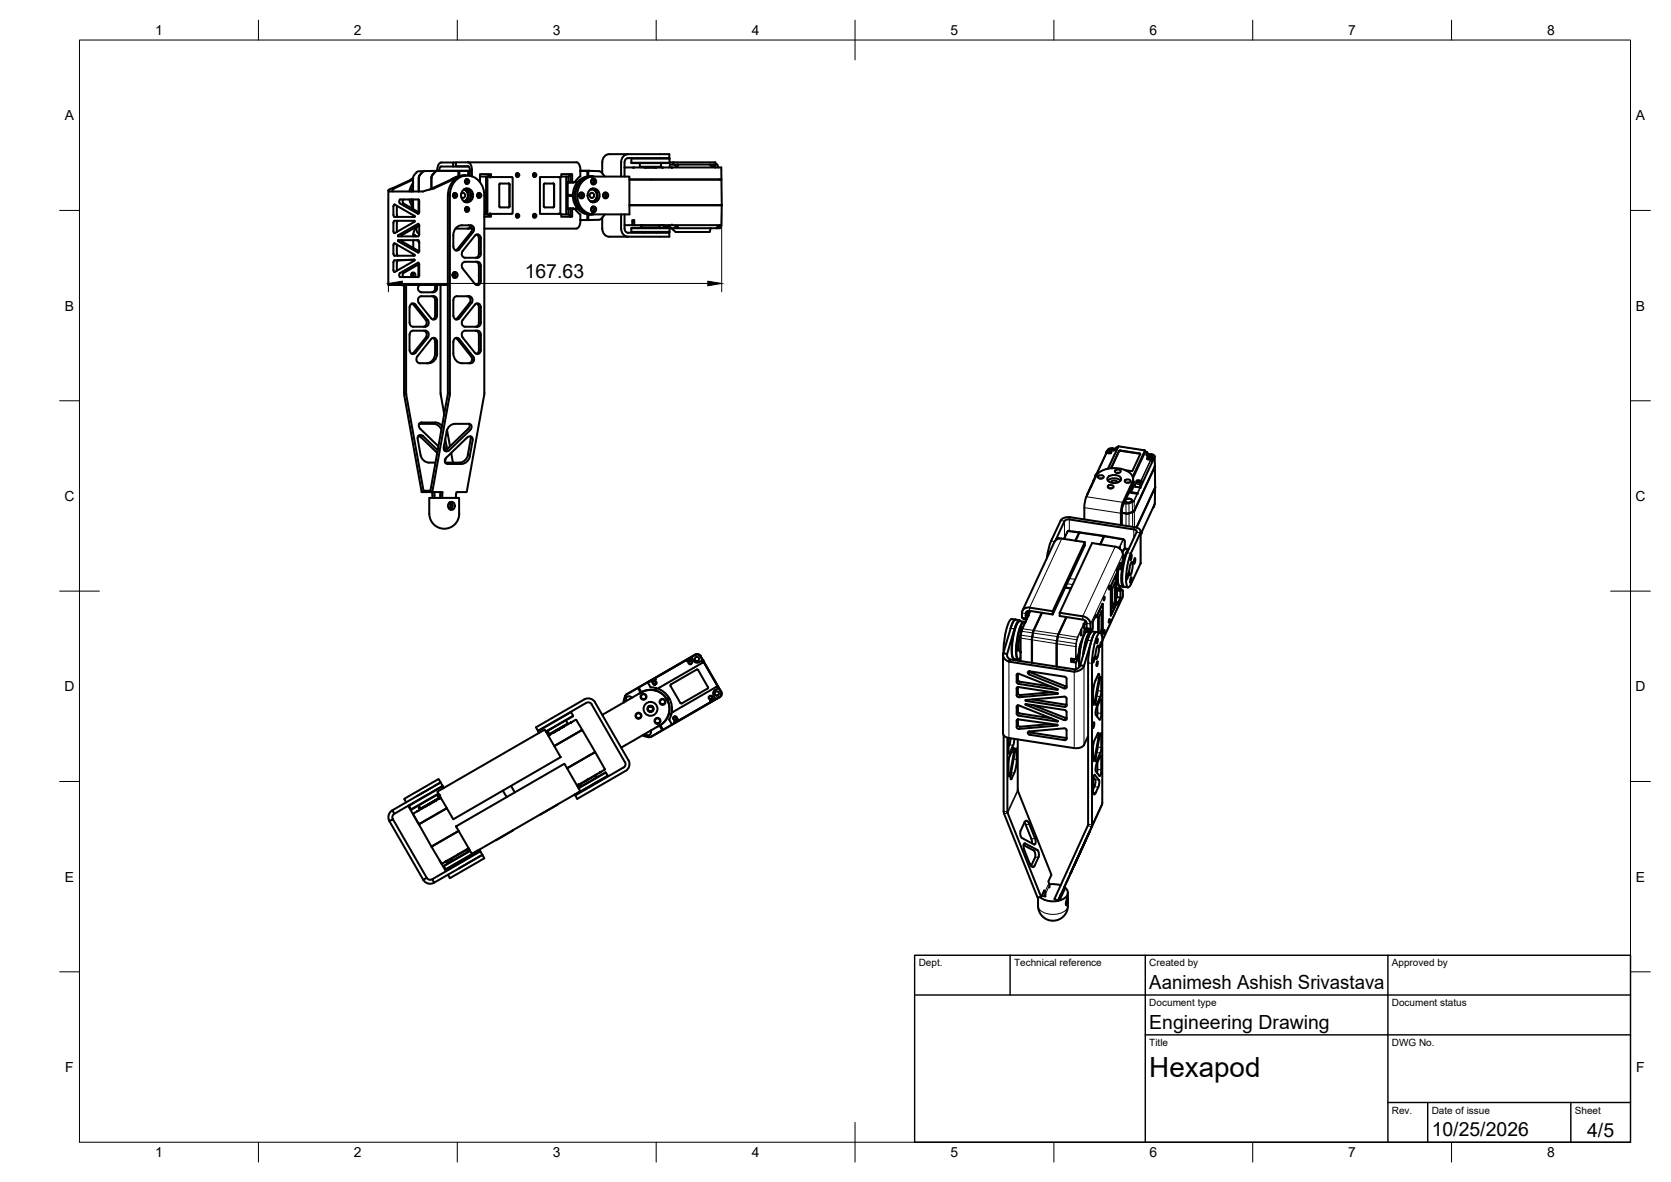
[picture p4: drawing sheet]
<svg xmlns="http://www.w3.org/2000/svg" width="420mm" height="297mm" viewBox="0 0 420 297" stroke-linecap="round" stroke-linejoin="round" font-family="sans-serif">
<defs><g id="words">
<text font-size="7" x="289" y="270.6">Hexapod</text>
<g font-size="4.9">
<text x="131.9" y="69.8">167.63</text>
<text x="289" y="248.5">Aanimesh Ashish Srivastava</text>
<text x="289" y="258.6">Engineering Drawing</text>
<text x="360" y="285.5">10/25/2026</text>
<text x="399.1" y="285.7">4/5</text>
</g>
<g font-size="3.5">
<text x="39" y="8.8">1</text>
<text x="89" y="8.8">2</text>
<text x="139" y="8.8">3</text>
<text x="189" y="8.8">4</text>
<text x="239" y="8.8">5</text>
<text x="289" y="8.8">6</text>
<text x="339" y="8.8">7</text>
<text x="389" y="8.8">8</text>
<text x="16.3" y="30.2">A</text>
<text x="411.3" y="30.2">A</text>
<text x="16.3" y="78">B</text>
<text x="411.3" y="78">B</text>
<text x="16.2" y="125.9">C</text>
<text x="411.2" y="125.9">C</text>
<text x="16.2" y="173.7">D</text>
<text x="411.2" y="173.7">D</text>
<text x="16.3" y="221.6">E</text>
<text x="411.3" y="221.6">E</text>
<text x="16.4" y="269.4">F</text>
<text x="411.4" y="269.4">F</text>
<text x="39" y="290.8">1</text>
<text x="89" y="290.8">2</text>
<text x="139" y="290.8">3</text>
<text x="189" y="290.8">4</text>
<text x="239" y="290.8">5</text>
<text x="289" y="290.8">6</text>
<text x="339" y="290.8">7</text>
<text x="389" y="290.8">8</text>
</g>
<g font-size="2.5">
<text x="231" y="242.9">Dept.</text>
<text x="255" y="242.9">Technical reference</text>
<text x="289" y="242.9">Created by</text>
<text x="350" y="242.9">Approved by</text>
<text x="289" y="252.8">Document type</text>
<text x="350" y="252.8">Document status</text>
<text x="289" y="262.9">Title</text>
<text x="350" y="262.9">DWG No.</text>
<text x="350" y="279.9">Rev.</text>
<text x="360" y="279.9">Date of issue</text>
<text x="396" y="279.9">Sheet</text>
</g>
</g></defs>
<!-- layer: Visible -->
<g fill="none" stroke="#000" stroke-width=".51">
<path d="M157.9 38.7a1.88 1.88 0 0 0-1.7 2M158.7 39.8h9.6M158.9 39.7l-.2 1.2M168.3 39.7v.1M168.3 39.7h-10.4a.94 .94 0 0 0-.8 1M168.3 39.7v-1h-15.1a1.88 1.88 0 0 0-1.8 2v2.9M168.3 39.8v1.1M97.6 47.9v23.7h15M98.6 47.3l-.7 .3-.2 .3 .2 .2h8.5l2.7-.8M99.1 55.6h5.2l-5.2 3-.2-.5zM99.8 51.9v2.1M99.8 56v2.1"/>
<path d="M99.8 54l.2 .5M99.8 58.1v.2M99.8 51.7v.2M100 55.5l-.2 .5M100.1 59.4v-.3l5-2.8h.2v3l-5.2 .1M100.5 51.1l4.6 2.6M100.6 50.1h4.6l.2 .5M100.6 50.1l-.2 .5 .1 .5M101.5 50.1l-.3 .5 .2 .5 4 2.3M102.9 50.1l.3 .9 .7 1.3M103.4 50.1l.5 1.3M103.6 50.1l.3 1"/>
<path d="M103.9 46.8l-.5 1.3M103.9 44.9l-5.3 2.4h.5a.48 .48 0 0 0-.4 .3 .48 .48 0 0 0 .1 .5M103.9 50.1v2.4M103.9 45.2l-4.8 2.1M103.9 44.7l-.7 .5M103.9 47.1l-.3 1M103.9 45.9l-.7 1.3-.3 .9M103.9 59.4v-.3l.2 .3M103.9 58.9l.7 .5M104.1 54.2l.2 .2M104.2 54.3l-5-2.9-.2 .1-.1 2.5 .3 .5h5v-.2M104.8 57.1l-.1 .3a1.67 1.67 0 0 0 .7 1.5"/>
<path d="M105.3 50.2v3.1M105.4 56.6l-4.4 2.6v.2M105.4 50.6v2.6l-.1 .4-.2 .1M105.4 56.7a2.5 2.5 0 0 0-1.5 2.4M105.6 44l-.3 .7M106.2 43.3a1.83 1.83 0 0 0-.9 1.4v3.4M106.8 43l-.6 .3M106.8 43l-1.8 .1-1 1.1-.1 .5v3.4M108.5 44.7v2.7M108.6 47.3l-.5 .3M108.6 47.3h.5M108.7 44l-.2 .7z"/>
<path d="M109.9 42.8l-3.1 .2M110 42.9h8.2M110 42.9l-.6 .3M110 42.9l-.4 .2-.9 .9M110.4 42.8v.1M110.9 41.9h3v-1.1h-3a1.65 1.65 0 0 0-1 2M110.9 41.8a.9 .9 0 0 0-.5 1M112.6 49.1v49.7M113.9 48.9v.4M113.9 41.9h3.9M113.9 40.8h.7M114 59.1v2.9"/>
<path d="M114 59.1a2.35 2.35 0 0 1 2.1-2.5h2.3a1.03 1.03 0 0 1 .6 1.7l-3.5 4.4a.85 .85 0 0 1-1 .2 .85 .85 0 0 1-.5-.9M114.2 48.5l.3 .6-.3 .6M114.6 57.4h.1M114.6 57.3v.2h3M114.8 44.5l-6.2 2.8M115 44.4l-1.5 .7M115.3 44.5l-6.2 2.8M115.4 44.5l1.6-.4a4.7 4.7 0 0 0-4.4 5M115.4 43.1v1.1M115.5 43.1l-.3-.1 .1 1.3M115.5 43v.1M116 48.7a.58 .58 0 0 1 .8 0 .58 .58 0 0 1 0 .8 .58 .58 0 0 1-.8 0"/>
<path d="M116.4 47.9a1.63 1.63 0 0 1 2.3 .1 1.63 1.63 0 0 1-.2 2.3 1.63 1.63 0 0 1-2.3-.1 1.63 1.63 0 0 1 .2-2.3zM116.6 47.7a1.55 1.55 0 0 1 1 1.4 1.55 1.55 0 0 1-1 1.5M116.8 47.5a1.76 1.76 0 0 1 0 3.2M116.8 47.5a1.74 1.74 0 0 1 1.1 1.6 1.74 1.74 0 0 1-1.1 1.6M116.9 52.4v.5M116.9 45.4v.4M117 47.4a1.68 1.68 0 0 1 1.4 1.7 1.68 1.68 0 0 1-1.4 1.7M117.2 45.1l.3 .5-.3 .6M117.2 52.1l.3 .5-.3 .6M117.2 47.4a1.81 1.81 0 0 1 1.3 1.7 1.81 1.81 0 0 1-1.3 1.7M117.4 44.1h-1.4l-1.2 .4M117.6 40.8h27.3a1.65 1.65 0 0 1 1 2"/>
<path d="M117.6 40.8h-3v1h3M117.6 57.5h1.1M117.7 40.8a1.65 1.65 0 0 1 1 2M117.7 41.8a.9 .9 0 0 1 .5 1M117.7 43.1h.1M117.7 43.1v1M117.8 56.6a1.03 1.03 0 0 1 .7 1.7l-3.9 4.6M118.2 43h-.6l.1 .1M118.2 42.8v1.4M118.4 56.8l-.4 .5-.3 .1M118.6 44.3h.1M118.7 44.3h.1"/>
<path d="M118.7 42.8v1.5M119.4 59.2l-3.1 3.9M119.4 59.2a.85 .85 0 0 1 1-.2 .85 .85 0 0 1 .5 .9v3.9M119.8 58.9l.4 .4 .2 .6v3.9M120 48.9v.4M120.2 48.5l.3 .6-.3 .6M122.2 44.4v9.5M122.6 44.4v9.5h-.8M122.6 53.9l.4 .3M123 44l-.4 .4h-1.9M123 43.9v.6h.5M123.4 44.5h-.1"/>
<path d="M123.4 53.7h-.1M123.5 53.7h-.5v.6M125.5 46.4v5.5l.3 .2M125.8 46.1h2.1l.2 .3M125.8 46.1l-.3 .3M127.9 46.1l.2 .3M128.1 46.4v5.5l-.2 .2M128.1 51.9l-.2 .2h-2.1M128.8 44.7v-.2h-5.3v-.7h-2.8l-.1 2M128.8 53.6v.1h-5.3v.8h-1.7M128.9 44.8v8.7M129.9 43.6l.2 .4-.2 .4"/>
<path d="M129.9 53.8l.2 .4-.2 .4M134.1 53.9l.2 .3-.2 .4M134.1 43.6l.2 .4-.2 .3M134.2 53.8l.2 .4-.2 .5M134.2 43.6l.2 .4-.2 .4M136.7 46.4l.1 5.6 2.3 .1M139.1 46.1l.2 .3M139.1 46.1h-2.1l-.3 .3M139.3 46.4v5.5l-.2 .2M140.6 53.7h.1M140.6 44.5h.1M140.9 44.5v9.2"/>
<path d="M141.1 53.9h1.8M141.1 44.4h1.8M142.4 44.4v9.5M142.7 49.2h1.2M142.7 49.2v3.3l.7-.1M142.7 49v.2M142.8 45.9h1.3M142.8 45.9l-.1-.1v3.2h1.2v.2M143 52.4l-.1 1.5 .5 .6v-2M143.4 45.8v-2l-.5 .6 .1 1.5M143.4 52.4h.7M143.4 45.8h.5"/>
<path d="M143.4 52.5h.5M143.4 52.4v.1M143.4 45.8v.1M143.9 49v.2M144.1 52.4h.1M144.1 45.9h.1M144.1 52.4l.1 .1M144.2 45.8l-.1 .1M144.6 52.5l1.3 1.4v1.5M144.7 45.7l.3 .3 .1-.1-.3-.4 .3 .4M144.9 52.2l.1 .1M145 52.3l-.2 .5"/>
<path d="M145 52.3l-.3 .3M145 52.3l.1 .1M145.1 45.9l-.2 .1M145.1 52.4l-.3 .4M145.6 48.9v.4M145.6 49v.2M145.8 48.5l.4 .6-.4 .6M145.9 45.7a5.2 5.2 0 0 0 0 6.8M145.9 44.3l-1.3 1.5h-.7v-2h-2.8v.7h-5.3v9.2h5.3v.8h2.8v-2h.7M145.9 55.3h2.3M145.9 42.9h2.3M145.9 42.8v1.5"/>
<path d="M145.9 55.4a1.93 1.93 0 0 1-1 2l-23.1 .1M146 48.4a.8 .8 0 0 1 0 1.4M146.1 45.3a3.8 3.8 0 0 1 3.1-.9 4.8 4.8 0 0 0-3.1 7.8 3.9 3.9 0 0 0 3.1 1.6 4.6 4.6 0 0 1-4.6-6 4.9 4.9 0 0 1 1.5-2.5zM146.1 45.5a3.8 3.8 0 0 1 3.1-1.1h9.1v9.5h-9.1a4.8 4.8 0 0 1-4.4-3.2 4.8 4.8 0 0 1 1.3-5.2zM147.7 55.1h.2M147.7 53.9v1.2M147.9 43.1v1.2M147.9 53.9v1.3M147.9 44.3v-1.2l-.2-.1v1.4M147.9 53.9v1.2M148.2 42.9h.1M148.2 47.9a1.63 1.63 0 0 1 2.3 .1 1.63 1.63 0 0 1-.2 2.3 1.63 1.63 0 0 1-2.3-.1 1.63 1.63 0 0 1 .2-2.3z"/>
<path d="M148.2 42.9l2.7 .2 1.1 1.3M148.2 44.3h.4M148.2 53.9h.4M148.2 55.3h.1M148.2 44.3a4.9 4.9 0 0 0-3.2 7.9 4 4 0 0 0 3.2 1.7M148.5 47.6h.3zM148.6 45.4v.5M148.6 52.4v.5M148.8 47.6a1.51 1.51 0 0 1 1.3 1.7 1.51 1.51 0 0 1-1.6 1.3h.3M148.8 47.4a1.69 1.69 0 0 1 1.3 1.7 1.69 1.69 0 0 1-1.3 1.7M148.9 45l.3 .6-.3 .6M148.9 52l.3 .6-.3 .6"/>
<path d="M149 51.9a.8 .8 0 0 1 0 1.4M149 44.9a.8 .8 0 0 1 0 1.4M149 47.4a1.81 1.81 0 0 1 1.3 1.7 1.81 1.81 0 0 1-1.3 1.7M151.4 54.7v2.8M151.4 57.5a1.88 1.88 0 0 0 1.8 2h15.1v-1h-10.4a.94 .94 0 0 1-.8-1M151.7 48.9v.4M151.9 48.5l.4 .6-.4 .6M152 53.9l-.8 1-.4 .3-2.6 .1M152 48.4a.8 .8 0 0 1 0 1.4M156.2 40.8v3.6M156.2 53.9v3.6M156.2 57.5a1.88 1.88 0 0 0 1.7 2"/>
<path d="M157 42.1h11.9v.1M157 56.6h2.6M157 40.8v3.6M157 53.9v3.6M157 42.1h.1M158.3 45.1h23.1l.1 6.4h-23.2M158.3 51.6h23.2l-.1 5-.2 .5M158.7 40.9h9.6M158.7 58.3h9.6M158.7 57.4h9.6M158.7 57.4l9.6-.1v1M158.7 57.4v.9"/>
<path d="M159.2 42.1h.1M159.2 55.3v.5h.3M159.3 42.1h-.1M159.4 42.1h-.1M159.6 56.6h9.3M159.6 56.6l-.1-1.3h-.5l.1 1.3M160.9 41.9h5.3M160.9 41v.9M161.1 56.6h5M161.3 56.7v.6M162.1 58.4v.1M162.1 42h.1"/>
<path d="M162.2 42.1h.1M162.4 42h.1M162.4 42v.1M162.4 42l.1 .1M162.6 42v.1M162.7 42h-.1M162.7 42l.1 .1M163 42v.1M163 42h.1M163 42l.1 .1M163.3 42v.1M163.4 42h-.1"/>
<path d="M163.4 42v.1M163.7 42v.1M163.8 42h-.1M163.8 42v.1M164.1 42l-.1 .1M164.1 42h.1M164.1 42v.1M164.4 42l-.1 .1M164.5 42h-.1M164.5 42l-.1 .1M164.6 42.1h.1M164.8 42.1h.1"/>
<path d="M165 42v.1M165 42h.1M165.1 58.4v.1M165.8 56.7v.6M166.2 41v.9M166.4 42.1h.1M166.5 56.6h-.1M166.5 56.6h.2M166.5 42.1h.2M166.6 57.2l.1 .1M166.7 42.1h.1M166.9 56.9h.1"/>
<path d="M166.9 56.6l-.2 .7M168.2 56.6v.3h-1.3M168.3 42.1l.3-.8h11.7l.4 .8M168.3 56.6l.4 .7M168.3 40.8h11.5l.3 .5M168.4 56.9h-.2l.2 .4M168.8 57.3l1.1 1h8.5l.3-1M168.9 56.6h12.5M168.9 56.6h.1M168.9 42.1h.1M169.1 42.1h10.8M169.1 42.1l-.2 .1"/>
<path d="M169.4 40.8l-.3 .5M169.6 41.3l.6 .6 .3-.4-.1-.2M169.6 57.3l.6-.5 .3 .4-.1 .1M178.5 41.3l.6 .6 .2-.1 .1-.5M179.7 41.3l.2 .8M179.9 42.1h1.5v3h-23.1M179.9 42.1h.1M180.2 57.3h-.1M180.2 57.2v.1M180.2 57.2l.5-.3 .4 .2 .1 .1M181.1 45.1h.1M181.1 51.5v.1"/>
<path d="M181.2 57.2l-12.9 .1M99 61.2h.2l5 2.8 .1 .2h-5.2zM99.8 61.6v2.2M99.8 65.9v2M99.8 63.8l.2 .4M99.8 67.9v.1M99.8 61.5v.1M100.1 60.4h5.2v3l-.2 .1-5-2.9v-.2M100.5 68.7l4.7-2.7 .2 .5v2.6M100.5 68.6l-.1 .6 .2 .4M100.6 69.6h4.6M101 60.4v.2l4.4 2.5"/>
<path d="M101.6 71.6v27.2M102.1 71.6v27.2M103 77.2v3.9M103 77.2a.85 .85 0 0 1 .5-.9 .85 .85 0 0 1 1 .3l3.1 3.8M103.5 68.7v.8M103.6 76.3l3.5 4.1M103.6 69.6a.61 .61 0 0 1-.1-.9 .61 .61 0 0 1 .9 0 .61 .61 0 0 1-.2 .9M103.7 68.6l.2 .5-.2 .5M103.9 63.8v.5M103.9 60.4v1.9M104.2 65.2l-5 .2-.3 .5v2M104.2 65.2v.3l-5 2.9-.3-.5"/>
<path d="M104.2 65.3l-4.2 .1-.2 .5M104.9 60.4l.5 .6M105.2 66.4v3.2M105.3 71.7a1.03 1.03 0 0 0 .6 1.7M105.4 66.3l-4 2.3-.2 .6 .3 .4M105.4 69.1l-.2 .5M105.4 71.6l-.1 .2M105.9 73.5h3.1M108.6 74.4a.94 .94 0 0 1 .8 1v3.9l-.2 .6-.4 .4M109 74.5l-3.1-.1a1.03 1.03 0 0 0-.6 1.7l3.1 3.9M109 74.4a.94 .94 0 0 1 .9 1v3.9a.85 .85 0 0 1-.5 .9 .85 .85 0 0 1-1-.2M109.4 71.6a1.5 1.5 0 0 1-.5 1.8h-.3"/>
<path d="M109.9 71.6a1.5 1.5 0 0 1-.5 1.8h-.4M110.8 71.6v27.2l.9 5.3M113.9 68.7v.8M114 75.4v3.9M114 75.4a.94 .94 0 0 1 .9-1l3 .1a1.01 1.01 0 0 1 .7 1.6l-3.1 3.9a.85 .85 0 0 1-1 .2 .85 .85 0 0 1-.5-.9M114.1 68.5a.65 .65 0 0 1 .4 .6 .65 .65 0 0 1-.4 .6M114.2 68.4a.8 .8 0 0 1 0 1.4M116.3 67.5l3.1 3.8M116.3 63.1a1.03 1.03 0 0 0 .7 1.7M116.9 65.8h3.1M117 65.8a1.03 1.03 0 0 0-.7 1.7M117.4 74.4a1.03 1.03 0 0 1 .7 1.7l-3.5 4.2"/>
<path d="M119.4 76.6l-3.1 3.8M119.4 76.6a.85 .85 0 0 1 1-.3 .85 .85 0 0 1 .5 .9v3.9a.94 .94 0 0 1-.9 1h-3.1M119.6 65.8a.94 .94 0 0 1 .8 1v3.9l-.2 .6-.4 .3M119.8 76.3l.4 .3 .2 .6v3.9a.94 .94 0 0 1-.8 1M120 65.8a.94 .94 0 0 1 .9 1v3.9a.85 .85 0 0 1-.5 .9 .85 .85 0 0 1-1-.3M120.4 63.8a.94 .94 0 0 1-.8 1M120.9 63.8a.94 .94 0 0 1-.9 1h-3.1M101.6 98.8l.1 .6M101.7 99.4l4.3 24.3M102.1 98.8l4.4 24.5M103 84.1v3.9M103 84.1a.9 .9 0 0 1 .8-1h3.1a1.05 1.05 0 0 1 .7 1.7l-3.1 3.8a.85 .85 0 0 1-1 .3 .85 .85 0 0 1-.5-.9"/>
<path d="M106.4 83.1a1.06 1.06 0 0 1 .7 1.7l-3.5 4.1M107.1 80.4a1.03 1.03 0 0 1-.7 1.7M107.6 80.4a1.03 1.03 0 0 1-.7 1.7h-3.1a.94 .94 0 0 1-.8-1M108.4 85.2l-3.5 4.4a1.03 1.03 0 0 0 .6 1.7 3.8 3.8 0 0 0 3.6-.6 2.67 2.67 0 0 0 .8-1.9M108.4 85.2a.85 .85 0 0 1 1-.2 .85 .85 0 0 1 .5 .9M108.8 84.9l.4 .4 .2 .6M109.4 85.9v2.9a2.38 2.38 0 0 1-2.2 2.5M109.9 85.9v2.9M112.6 98.8l-4.4 24.5M113.1 99.4l-4.4 24.3M113.1 98.8v-49.7a4.5 4.5 0 0 1 5.9-4.7 5 5 0 0 1 2.8 4.7v49.7M113.1 98.8v.6"/>
<path d="M114 85.9a.84 .84 0 0 1 .5-.9 .84 .84 0 0 1 1 .2l3.5 4.4a1.03 1.03 0 0 1-.7 1.7 3.8 3.8 0 0 1-3.5-.6 2.67 2.67 0 0 1-.8-1.9v-2.9M114.6 84.9l3.9 4.7a1.03 1.03 0 0 1-.7 1.7M116.3 84.8l3.1 3.9M116.3 80.4a1.03 1.03 0 0 0 .7 1.7M116.9 83.1h3.1a.94 .94 0 0 1 .9 1v3.9M117 83.1a1.03 1.03 0 0 0-.7 1.7M119.6 83.1a.94 .94 0 0 1 .8 1v3.9M120.4 88l-.2 .6-.4 .3M120.9 88a.85 .85 0 0 1-.5 .9 .85 .85 0 0 1-1-.3M121.7 99.4l-4.4 24.3h-2.5l-.1 .4M121.8 98.8l-.1 .6M105 110.3l.8 4.1a2.26 2.26 0 0 0 2 1.8l1.7 .1"/>
<path d="M105.1 109.7l.8 .2 4 3.9M105.5 106.5h3.5M105.5 106.5h-.1M106.4 109.6l3.6 3.5M106.4 109.6a.78 .78 0 0 0-1-.2 .78 .78 0 0 0-.4 .9M109 106.5l1.2 .4 .8 1.1M111.2 107.1l-.6-.6-.7-.3h-3.9a.87 .87 0 0 0-.7 .6 .87 .87 0 0 0 .4 .9l4.5 4.5M111.7 111.8l.1 1.3M112 110.3l.3 1.9a.74 .74 0 0 1-.6 .9M112 115.3l-.1 .7M112.4 108l.8 4.2M112.5 112.8l-.8 .3"/>
<path d="M113.5 113.8l.4 2.5M114.4 106.5h3.5M117.5 109.9l-5.3 5.1a.87 .87 0 0 0-.4 .9 .87 .87 0 0 0 .8 .7h3.4a2.28 2.28 0 0 0 2.1-1.9l.8-4.1M117.5 109.9a.78 .78 0 0 1 .9-.2 .78 .78 0 0 1 .5 .9M117.9 106.5a.87 .87 0 0 1 .7 .7 .87 .87 0 0 1-.4 .9l-5.2 5a.78 .78 0 0 1-1 .3 .78 .78 0 0 1-.4-.9l.7-4.1a2.27 2.27 0 0 1 2.1-1.9M118 106.5a1.07 1.07 0 0 1-.3 1.2l-5.2 5.1M118.3 109.7l.1 .6-.8 4.1a2.28 2.28 0 0 1-2.1 1.9l-3.6-.1M275.4 119.8l-.4 1M275.6 119.6l-.2 .2M275.9 119.1l-.4 .2-.1 .5M276.3 119.5l.5-.1a.58 .58 0 0 1 .7 .6l-.7 .3a.58 .58 0 0 1-.7-.6zM278.1 114l-2.4 5.1"/>
<path d="M278.2 113.9l-.1 .1M278.3 113.9h-.1M278.5 113.3l-.4 .3 .1 .4M278.6 119.9a2.28 2.28 0 0 1 3.3 .3 1.51 1.51 0 0 1-2 1.2 1.33 1.33 0 0 1-1.5-1.2zM278.6 113.5l.5-.1 .3 .3-.6 .2-.3-.2zM278.7 113.9a.35 .35 0 0 1 .3-.4 .35 .35 0 0 1 .4 .3l-.1 .1M279.5 117.5l.2 .2M279.5 117.5h-.1M280.1 113.2l-.5-.2-.5 .2M280.5 112.8a1.78 1.78 0 0 0-2 .2M280.5 118.1l.6-.1a.58 .58 0 0 1 .7 .5l-.7 .4a.58 .58 0 0 1-.8-.6zM280.8 118.8h.5"/>
<path d="M281.1 112.4h-.4l-.3 .6-.5 .2-1.3-.1-.2 .2 .1-.2M281.4 113.3l-2 4.2M281.4 113.4l-2 4.1M281.4 113.3l.3-.1 4.8 .7 .2 .2M281.4 113.4l5.3 .7M286.7 114.1l-2 4.2-1.8-.1M288 113.5l.4 .1 .2 .5M288 113.5l-.2-.3-6.6-1-2.6 5.6M288 113.5l-3.1 6.6M288 113.5h.1M288.3 114.2l.3 .4 1 .2M288.5 115l.5-.1 .4 .4-.7 .2-.3-.2z"/>
<path d="M288.5 114l1.5 .3 .3 .3v.3M288.5 114.1l-.1 .4M288.6 115.4a.35 .35 0 0 1 .3-.4 .35 .35 0 0 1 .4 .3l-.1 .1M289.3 115.6l.1 .1M289.5 115l.2 .2v.6l-.3-.1M289.6 114.8l.4 .7M289.8 114.8l-.5-.3-.6 .1a.56 .56 0 0 1 .6-.2 .56 .56 0 0 1 .4 .5M290 115.5h.1M290.3 114.9l-3.6 7.7M290.3 114.7l.1 2.4M290.4 117.2v.1M290.4 117.1l-5.2 11.3"/>
<path d="M290.4 117.2v5.4M106 123.7l2.6-.1 .1 .5M107.9 125.1h7.5v4a3.8 3.8 0 0 1-3.7 3.8 3.8 3.8 0 0 1-3.8-3.8zM108.2 123.3h-1.7l-.5 .4M108.2 123.3l.5 .4h2.6l-.1 .4M108.7 124.1v1M109.2 123.7v1.4M110.8 123.7l-.1 1.4M111.2 124.1v1M112.9 126.4a.96 .96 0 0 1 1.5 .4 .96 .96 0 0 1-.7 1.3 .99 .99 0 0 1-1-.6 .99 .99 0 0 1 .2-1.1zM113 126.3l.3 .8-.3 .8M113.2 126.2a1.08 1.08 0 0 1 0 1.8"/>
<path d="M114.7 124.1l-.1 1M264.3 135.9l-.5 1.6-.6 2.8M265.2 136.1l-8.1 17.4M265.2 136.1a1.61 1.61 0 0 1 1.8-.8l5.8 .9v.9l-8.1 17.3M265.9 135.3l-.4 .3M266.5 135.3h-.5l-.4 .3M267.6 135.4h.1M267.6 135.3v.1M268.9 130.5l16.2 2.5 .6 .3 .1 .5M268.9 130.5a1.2 1.2 0 0 0-1.2 .5l-2.3 4.7M269.1 130l16.2 2.5a1.3 1.3 0 0 1 1.4 1.4l-2.3 5.1a15.9 15.9 0 0 0-1 8.4l.4 .2 .6-.8M269.2 130h-1.1a1.83 1.83 0 0 0-1.4 .8l-2.4 5.2"/>
<path d="M271.3 133.9l-.9 2M271.4 133.8l-2.8-.4-1 2M271.5 133.8l-.2 .1M271.5 133.8l6.2 .9-1.1 2.1 1.1-2.1 4.8 .8 .3 .4v2M272.6 127.6v2.9M272.8 136.2l-8.1 17.4M273.2 124.8l-.4 1.3-.2 1.5M274.3 122.2l.1 .1M274.3 122.2h.1M274.4 122.2h-.1M275 120.8l-1.6 3.5M275.1 120.7l-.1 .1"/>
<path d="M276.5 120.3h.5M278.6 120.8a2.43 2.43 0 0 1 3.1 0M278.7 122l.6-.1a.58 .58 0 0 1 .7 .5l-.7 .4a.58 .58 0 0 1-.8-.6zM279 122.7h.5M279.4 121.3a.83 .83 0 0 1 .8-.6 .83 .83 0 0 1 .7 .6M279.9 121.4h.5M281.5 137.8l.1-.3v.4M282.1 128.8l1.8 .2M282.1 128.4v3.6M282.8 138l-.6 .7M283 120.6l.5-.1a.58 .58 0 0 1 .8 .5l-.8 .3a.58 .58 0 0 1-.7-.5zM283 137.9l.8 .1"/>
<path d="M283 137.9l-.3 .2-.4 .7M283.1 125.5l.9-.1 .6 .4M283.1 125.5l.8-.2a.6 .6 0 0 1 .7 .6 1.14 1.14 0 0 1-1.7 0M283.3 121.3h.5M283.4 138.9a17 17 0 0 0-1.1 8.1l.4 .5 .9 .1M283.7 138.2a14.2 14.2 0 0 0-1.3 9l.1 .2M283.8 138a7.8 7.8 0 0 0-1.7 4.8 7.7 7.7 0 0 0 .3 4.7l.2-.1M283.9 129h-.8M284.3 126.2l-.3 .1M284.5 139.3v.6l-.2 .9-.1-.6zM284.5 123.9l1.5 .1v.1l-1.5-.2v-.2l1.5 .3M284.5 123.7v.1"/>
<path d="M284.7 121.1l-2.6 5.9-.3 1.5v3.4M284.7 121.1a2.25 2.25 0 0 0-1.6-2.9 7 7 0 0 0-7.2 .9l-2.7 5.7M284.9 120.9l-.1 1-.3 .6M284.9 120.4l-.1 1.3-2.5 5.3-.2 1.4M284.9 121.3a2.42 2.42 0 0 1-1.1 2.6M285 121.7l.4 .6 1.3 .3M285.2 128.4l-.4 .3M285.2 128.3l-1.3 .7M285.8 133.8l-2.4 5.1M285.8 120.8l.5-.1 .4 .3-.6 .2-.4-.2zM285.9 121.2a.35 .35 0 0 1 .3-.4 .35 .35 0 0 1 .4 .3l-.1 .1M286.6 121.3l.1 .1"/>
<path d="M286.6 122.5h.1M286.7 121.4h.1M286.8 133.6v7.9l-2.4 5.3M286.9 120.8l.1 .1 .1 .5M287.1 121.3l-.2 .3-.2-.2M287.1 133.7l-.3 .6M290.2 126.9v.4l-.3 .3M290.4 122.6l-4.7 10M290.4 122.6l.1-.2-.2 4.3-3.5 7.6M255.4 155.7l-.4 .2-.7 1.3-2 7M256.1 156.2a13.8 13.8 0 0 0-1.4 9.1v.1M256.2 156.2h-.1"/>
<path d="M256.3 155.9l-1.9-.3a3.3 3.3 0 0 0-1.3 2.5 21.4 21.4 0 0 0-.8 5.9M256.6 156.1l-.2-.2a1.42 1.42 0 0 0-1 1.3l-2.2 7.1M256.8 158.7a8.8 8.8 0 0 0-.6 4.8l.2 .1M256.9 157.5v.6l-.2 .6-.1-.5zM257.1 155.3l.2 .2 .8 .2M257.4 156.2l-1-.1a4.8 4.8 0 0 0-1.5 3.5l-.5 4.1a2.1 2.1 0 0 0 .6 1.9l.9 .1M257.7 156.5l-.3-.3a3.4 3.4 0 0 0-1.3 2.7 12.8 12.8 0 0 0-.3 6.7h.4M257.7 156.5l-.2-.2a3.5 3.5 0 0 0-1.4 2.9 12.3 12.3 0 0 0-.2 6.3h.4l.3-.3M257.8 156.3l-.9 1.9-.3 1.7v3.9M257.8 155.6l.2 .4M257.9 156.2h.1M257.9 156.2l-.1 .1"/>
<path d="M257.9 154.6v.1M258.1 154.3l-.2 .3M258.2 154.3h-.1M258.2 154.3l.5-.5-.4-.1-.2 .6M258.4 153.6v.1M258.6 154.6l-.7 1.6M258.9 152.7l5.8 .9v.8l-5.8-.9M258.9 152.7a1.51 1.51 0 0 0-1.9 1.3v1.3l.9 .1M258.9 153.5a.78 .78 0 0 0-1 .7v1.2l.2 .2M259.1 153.6l-.5 1M259.8 159.1l-.2 .9M259.9 158.4l-.2 .6"/>
<path d="M259.9 158.4l-.4 1.6M262 154l-2.1 4.4M267.8 147.6l1.5 .2M268.1 155.1l-2.2 4.9M268.2 155.1l-2 4.2-.5 1.7M271.8 158.4l.1 1.2M271.8 159.6h.1M271.9 158.3l-.1 .1M271.9 158.4l-.1 1.3v-1.2M272.4 156.8l.2 .1M272.6 156.9v1.1M272.6 156.7l-.2 .1"/>
<path d="M272.6 156.9h.1M272.7 157.9l.3 .3M272.8 158.1l-.1 .9zM272.9 158.1l-.2 .8M272.9 156l-.3 .7M273 158.2h.1M273.1 158.8a9.6 9.6 0 0 0-1.7 5.6v3.1M273.2 157.9l-.6 .1M273.2 156.7v1.2l1 .1M273.2 156.7a1.04 1.04 0 0 0-1-1l-5.8-.9v-.8l5.9 .9a2.19 2.19 0 0 1 1.9 1.9M273.3 158.7l.9 .1M273.3 158.7a3.3 3.3 0 0 0-1.3 2.5 17.2 17.2 0 0 0-.5 6.3"/>
<path d="M273.4 158.2v.5M273.4 157.9l.2 .3M273.5 158.2v.5M273.6 158.2v.5M273.6 158.2h-.6M273.6 158.2l1 .2M274.2 158l.4 .4M274.2 156.8v1.2M274.3 158.3v.5M274.3 158.9a4.5 4.5 0 0 0-1.5 3.3l-.3 2M274.3 158.9l-.2-.1a7.7 7.7 0 0 0-1.6 4.6l-.2 1.4M274.7 158.7l1 .1"/>
<path d="M274.7 158.7l-.4 .2-.6 1.3-2.1 7M275.4 155.1h.2M275.7 158.8l.9 .2M275.7 158.8a3.3 3.3 0 0 0-1.4 2.6l-.6 3-.1 2.2M275.7 158.8l-.6 .6-.7 1.6M276.9 158.5l-.2 .5M277 158.2v-4.6l-.7 1.5v3.8M277 158.5l-.2 .6M277 153.6l.1 .1M277 153.6v.1M277.1 153.7l-.2 4.8M277.1 158.2l-.1 .3"/>
<path d="M277.2 159.2h.1M277.2 151.8v-.1l-1.6 3.4v-.6l-.8 1.8v1.6l-.2 .5M277.2 159.2l-.2 .4M277.2 151.8l.1 7.2M277.3 159.1l-.3 .5M277.3 159h.1M277.7 158.3l-.1 1zM277.7 149.9l-.1 1zM279 147.2l-.1 .9zM279 155.5l-.1 1zM279.3 154.5h.1M279.4 154.5h-.1"/>
<path d="M279.6 148.2v4.4M279.6 152.6l.1 .1M279.7 147.8l-.1 .3M280.3 146.4v4.8l-.7 1.5M280.4 146.4l-.7 1.4M280.4 146.4v4.8l-.7 1.5M280.6 144.5v7.3M280.6 147.7l.5 .2M280.6 149.9l1.1 .3M280.6 151.9l-1.2 2.6M280.6 151.3h.3M280.6 144.6h.1"/>
<path d="M280.6 151.8h.1M280.7 146.9h.1M280.7 146.9l-.1 .6M280.7 146.9l-.1 .3 .2-.3M280.8 148.2l.1 .2M281 143.1v1.6M281 142.9l.7 .2M281.1 142.9l-.1 1.4M281.1 143.6v-.6a7 7 0 0 0 .3 4.2M281.2 143l-.1 2.7a1.83 1.83 0 0 0 .5 1.6M281.5 147.5h.1M281.5 147.3v.2"/>
<path d="M281.5 147.5l-.2 .5M281.5 147.3v.1M281.6 147.4h-.1M281.6 147.4l-.1 .1M281.6 147.3l.8 .2M281.6 147.3v.1M281.7 148.5l-.8-.1v1.6l-.3 .5M281.9 142.6l-.2 .5v-1.7l-.8 1.8v.6l-1.6 3.4v7.6l1.6-3.5v.6l.8-1.7v-1.7l.2-.4-.8-.2M281.9 148.1l.5 .3M282.2 148.4h.1M282.3 148.4l-.1 1.8-5 10.9M282.3 140.5a2.42 2.42 0 0 0-1.9-3.1l-5.8-.9-8.2 17.5"/>
<path d="M282.3 140.5l-.4 2.1M283.6 144.1v.6l-.2 .9-.1-.6zM284.5 145v.6l-.2 .9-.1-.6zM284.5 141.2a.9 .9 0 0 1 .3 1.2l-.3 1.6-.3 .6a.9 .9 0 0 1-.3-1.2l.3-1.5zM285.4 140.2l.1 .6-.3 .9-.1-.6zM143.4 178.9l.2 .1M143.6 179l.5 1-6.8 3.9M143.6 179l-8.3 4.8M144.1 179.9l-6.9 3.9M151.4 179.6l-1.8-3.1a1.99 1.99 0 0 0-2.7-.7l-12.1 7 .5 .8 12.1-7a1 1 0 0 1 1.4 .4l8.3 14.5a.95 .95 0 0 1-.3 1.4M151.4 179.6l9.8-5.6a4.8 4.8 0 0 1 6.5 1.8 4.8 4.8 0 0 1-1.8 6.5l-9.7 5.6zM157.1 175.1l-.3 1.4"/>
<path d="M157.2 175.1l-.3 1.4M157.5 175.3l-.2 .7M158.9 175.3a.88 .88 0 0 0-1.2-.2 .88 .88 0 0 0-.3 1.1M160.6 174.4a4.8 4.8 0 0 1 7.1 1.3 4.8 4.8 0 0 1-2.4 6.9M161.3 173.9l-.7-1.1-.2 .2 .6 1M162.9 171.5v.1M162.9 171.6h.1M162.9 171.6l.8 1.1M163 171.4l-.1 .1M163 177.6l.4-.2 .6 .2 .3 .5-.2 .4-.4 .3-.6-.1-.2-.6 .3-.5 .5-.1 .3 .2-.5-.2-.5 .3-.1 .5 .5 .4 .6-.1 .2-.6-.4-.5zM163.7 172.7l1.1 .2M163.8 171.3h.1"/>
<path d="M163.8 171.3l.1 .1M164.1 177.7l.1 .5M164.7 170.9h-.5l-.4 .4M164.8 172.9l.3 .1M164.8 172.9l-.1 .6M165.1 173l-.2 .5M165.1 172.9l2 1.1 1.1 1.3M167.6 175.6l.6-.3 .1 .2-.5 .3M168.2 179.3l.6 .1-.1 .2-.6-.1M168.3 175.5l.7 2.2-.2 1.7M168.6 172.3l2.6 4.5 6.7-3.8M168.7 172l6.7-3.8 2.6 4.5-.1 .3"/>
<path d="M168.7 172l-.1 .3M168.8 179.7l-.5 1.1 .6 1.1M173.7 165.6h.1M173.7 165.6l-.6 .1-.4 .4 .1 .1M173.7 165.6v.1M173.8 165.2l1-.6a1.01 1.01 0 0 1 1.3 .4l4.5 7.8M173.8 165.2l.3 .3a1.21 1.21 0 0 0 1.6 .9M173.8 165.2h.1M174.8 164.6l-17.2 9.9-.4 .6M174.8 164.6a.98 .98 0 0 1 1.3 .3l5.2 8.9a.98 .98 0 0 1-.4 1.4l-17.1 9.9a1.83 1.83 0 0 1-1.8-.2l-.4-.2M176.2 164.9l5.2 8.9M176.2 164.8a1 1 0 0 0-1.4-.3l-17.2 9.9-.5 .6"/>
<path d="M176.5 166l-.8 .4M176.5 166h.2M176.6 166.6l-10.8 6.2-.1 .2M176.6 166.6h.1M179.4 175.6a.66 .66 0 0 1-.9 .5M179.9 175.7h.1M180.1 172.6l-10.8 6.3-.2-.1M180.1 172.6h.1M180.1 172.5v.1M180.6 172.8l.6 1a.98 .98 0 0 1-.3 1.4l-12 6.7M180.6 172.8v.2a1.43 1.43 0 0 0-1.3 1 1.43 1.43 0 0 0 .6 1.6l-.1 .2M181.4 173.8a1.01 1.01 0 0 1-.4 1.4l-17.2 10"/>
<path d="M252.2 164.6v19.8a1.4 1.4 0 0 0 1.5 1.1l16.4 2.5h1.1a1.83 1.83 0 0 0 1.4-.8l1-2.2M252.3 164.2l-.1 .5 .3 .7 1.2 .9 .2-.6 16.5 2.5M252.3 164.2l.9 .1 .2 .9 .5 .5M253.7 166.3l16.4 2.5M255.6 177.6l.2-.3h.4l9.8 4-9.9-1.5-.5-.4v-1.8M255.6 171.4l.5 .5 9.9 1.4-9.9-4h-.3l-.2 .3v1.8M255.6 174.7l.2 .4 .4 .1M255.6 174.7v-1.7l.5-.4 9.9 1.7-9.8 .9M255.9 169.3v1.6M255.9 172.7v1.6M255.9 177.3v1.6M255.9 178.8l.5 .5"/>
<path d="M255.9 170.8l.5 .5M255.9 174.2l.2 .3 .4 .2M256 162.3v.6l-.2 .7-.1-.6zM256.3 165.6l-.3 .4M256.4 163.6h.2M256.4 179.3l7.9 1.2M256.4 171.3l7.9 1.2M256.6 163.9v.1M256.6 163.8v2.3M257.8 176l9.9-.9 .5 .5v1.7l-.5 .3-9.8-1.5zM258.7 168.7l.3 .2M258.9 168.7l9 1.5 .3 .3-.1 2.4-.5 .1-8.9-3.5"/>
<path d="M258.9 168.7l-.4 .1a.43 .43 0 0 0 .3 .7M259 168.9l9.2 3.5M259.4 160.8v5.8M259.5 160l-.1 .8M259.5 175.8l8.7 1.3M259.6 160l-.1 6.6M259.8 177.2l8.4 3.2M264.5 174l-8 .7M265.7 161v6.5M265.8 161l-.1 6.5M269.4 165.5v.7h.5v-.6M270.2 165.6l-.3 .6"/>
<path d="M270.4 165.7l-1.1-.2v.8l.1-.1M270.6 165.6l-.2 .1M270.6 165.6l.5-1.1v.8l-.5 1.1-1.3-.1M270.8 165.2l.3 .1M271.6 167.2l-.4 .6-.8 .4-.3 .6M271.6 167.2l1 .1M271.7 162.1l-.3 2.3M271.9 161.4l-.5 1.8-.1 1.9M272 161a8.3 8.3 0 0 0-.7 4.6M272.6 167.3l-.3 .5-.6 .5-1.6 .5M273.6 166.6v40.7l-8.5 18.6 .9 .4 .8-1.6-.2 1.1M273.7 160.1l-.3 .9"/>
<path d="M274.4 161l-1.8 6.3M275 165.3l.1 .5-.2 .7-.1-.6zM275.5 170.9l.8-1.6 .1 .9-1.1 6.1-.4 .8-.1-2.8M275.5 170.9l-.5 1.6-.2 1.8M275.7 177.9l-.2 1v.8l1.1 1.2 .3-1.3-.1-3.9-1.1 2.2M275.9 174l-.1 .5M275.9 177.4l-.1 2.6M276 160.5v.5l-.2 .7-.1-.6zM276 166.2v.5l-.2 .7-.1-.6zM276.1 162.2a.9 .9 0 0 1 .2 1.3l-.3 1.5-.3 .6a.9 .9 0 0 1-.3-1.2l.3-1.5zM276.5 170.9l.3-.8 .1 4.3-1.4 2.8v-.8l1-5.5M276.9 161.4v.5l-.2 .7-.1-.6z"/>
<path d="M109.9 199.8l.4 .7M110 199l27-15.6 4 6.9-27 15.6zM110.2 199.4l-6.8 4M110.3 199.5l-6.9 3.9M110.4 199.9l.1 .9M110.4 199.9l-.3 .2M110.5 199.8l-.1 .1M111 197.6l.2 .1M111.2 197.7l-8.4 4.8M111.2 197.7l.2 .4M111.3 197.5l-.5-.9-12.1 7 .5 .9-.5 .5 .1 .9M111.3 197.5l-12.1 7"/>
<path d="M111.3 197.5l.3 .5M126.4 198.7l1 1.6M128.5 197.5l.9 1.6M135.3 183.6l.2 .6M137.5 184.2l.8 .6-.2-.1M137.7 183.7l.5 .8M138.1 184.7l-.2 .2M138.2 184.7l6.5-3.8 1.7 2.5-7 4.1M139.2 184h.1M139.3 183.9h.1M139.3 184h.1M139.4 187.5l7-4.1 3.2 5.6-7 4"/>
<path d="M139.4 183.9h.1M139.6 183.8h.1M139.6 183.7l.1 .1M139.9 183.6h-.1M139.9 183.6h.1M140.1 183.4l.1 .1M140.1 183.5h.2M140.4 183.2l.1 .2M140.5 183.2v.1M140.5 183.3h.1M140.7 183.2l-.3 .2M140.8 183.1v.1"/>
<path d="M140.8 183v.1M140.8 183.1h.1M141.1 182.9v.1M141.1 182.9h.1M141.2 182.9v.1M141.4 182.7v.1M141.4 182.7h.1M141.4 182.8h.1M141.6 182.6v.1M141.6 182.7h.1M141.7 182.5v.1M141.7 182.5l.1 .1"/>
<path d="M141.8 182.5v.1zM141.8 182.5h.1M142.3 181l.4 .8M142.6 193.1l7.1-4.1 2.3 4.4M142.7 181.8l-4.5 2.7M144.5 199.7h.1M145.1 197.4l.3-.3 .1 .9M145.5 197.9v.1M145.9 197.1l.3 .5M146.1 183.6h.1M147.4 198.1v.2M147.9 195.8l-.2 .1"/>
<path d="M149.3 189.2h.1M149.8 194.8l.3 .5M150 194.6l-4.4 2.5M150 196.7l.1 .1M152 193.4l-6.6 3.8M152 193.4h.1M152.3 194.1l-6.8 4M152.8 194.9l-8.3 4.8M152.8 194.9l-.6-.8-6.7 3.9M156.2 187.9l1.8 3.1M158 191a1.98 1.98 0 0 1-.7 2.7l-12.2 7.1-.5-.9 12.2-7M161.6 184.8l1.4 .5"/>
<path d="M162.3 184.6l.7 .2M163.6 183.6a.88 .88 0 0 1-.3 1.1 .88 .88 0 0 1-1.2-.2M163.8 185.1l-.8 .1M166.1 182.2l.6 1.1-.2 .2-.7-1.1M168.9 181.9h.1M169.6 181.2v.2M169.6 181.4h.1M170.4 180.7l.1 .2-.3 .3-.6 .2M252.3 184.8v19.1M253.3 185.4l.1 18.9M253.6 185.4l.1 4.1 1-2.2M253.7 190.5l-.1 .6"/>
<path d="M253.8 187.2l-.2 .4M254 185.5l-.2 1.7M254.7 188.1l-.9 2M254.7 188.1l.2-.1 .1 .8-1 5.4-.3 .9-.1-3.6 .2-1.4M255 185.7l-.2 1.6M255.5 188.1l.1 .1 .1 2.6a9.6 9.6 0 0 1-1.4 5.1l-.2-.4v-.8l1.1-5.8zM255.9 180.8v1.5M255.9 182.1l.2 .4 .4 .1M255.9 185.8v12.8l8.5 21.2-.8 1.7 .3 1.5M258.8 183.8l-.2 .1a.43 .43 0 0 0-.1 .5 .43 .43 0 0 0 .4 .2M259.1 184.1l9.1 1.3M259.2 184.1l-.5-.3 9-.8 .5 .5v2.2l-.5 .3-8.8-1.4"/>
<path d="M264.4 181.9l-7.9 .7M265.9 182.3l-.1-.2-9.7-1.3-.5 .3v1.6l.5 .5 9.8-.9M267.6 180.9h.4l.2-.2v-1.8l-.3-.4-10.1-1.5 9.8 4M274.9 195.4l.5 .5M275 186.7l-.2 .5M275.1 181.5v.6l-.2 .9-.1-.6zM275.2 197.7l-.4 .7M275.3 190.4l-.4 .9v-4.4l1.3-2.7v1.1l-.9 5.1M275.4 195.9v.8l-.2 1M275.9 188.2l-.1 .5M275.9 191.6v1.7M276 193.3l-.2 .9"/>
<path d="M276.3 196.1l-1.1-1.4-.4 1.3 .1 3.2 .2 .5 .4-.5M276.3 196v1.4l-.8 1.8M276.6 189.2l-1.1 2.2v-.8l1-5.5 .3-.8 .1 3.9-.2 1M276.6 190.1l-1 2.1-.1 1.6M276.7 190.1l.2-.1v3.5l-.3 1.5-1.1-1.2M97.9 206.4l8.5 14.7M98.7 203.6l-.6 .5-.4 .7v.7l.2 .9 .9-.5 8.5 14.7M102.6 202.5l2.7 4.7M102.9 202.3l.5 1.1M104 204.5l-.1 .1 1.4 2.5 7.1-4-7.1 4.1 3.2 5.6 6.8-4M104.8 200.1l6-3.5-.5-.8-8.6 4.9 .4 .9M105.3 202.4l.4 .8"/>
<path d="M105.5 202.8l-.2 .3 .6 .1M105.6 207h.1M105.7 203.2h.2M106.2 203.2h-.3M106.8 202.7h.1M106.9 202.6l.1 .1M106.9 202.7v.1M107.2 202.6h-.1M107.3 202.4v.1M107.3 202.4h.1M107.6 202.2v.1M107.6 202.3h.1"/>
<path d="M107.9 202.1v.1M107.9 202v.1M108.2 201.9v.1M108.2 202l-.3 .1M108.2 201.9h.1M108.3 201.9h.1M108.5 212.7v.1M108.6 201.7l-.1 .1M108.6 201.7h.1M108.8 201.5v.1M108.8 212.6h.1M108.9 201.5v.1"/>
<path d="M109.1 201.4v.1M109.3 201.3l-.1 .1M109.3 201.3v.1M109.3 201.2l.1 .1M109.4 201.2v.1M110.3 200.5l-4.4 2.7M110.3 200.5l-4.6 2.7M110.5 200.7l-6.6 3.8M110.5 216.2l1.6 2.8M110.8 200.5l-.3 .3M111.6 217.7l.5 .7M113.5 215.8l.3 .5"/>
<path d="M113.7 216.2l-1.2 .4h-.5M114.7 207.7l27.2-15.8 4 6.9-27.2 15.8zM115.3 208.8l-6.8 4 2.6 4.3 6.7-3.9 .2 .2M115.4 218.3l5.9-3.5 .5 .9-8.7 5-.5-.9M115.5 214.5l-.2 .2M117.4 213.6l.2 .5M117.5 213.3l-4.3 2.5M117.6 215.4v.3l-.4 .2-2 1.2-.2-.2M117.9 213.2h-.1M118.1 213.5l-.5 .4M118.2 213.7l-6.6 4M118.2 213.9l-6.6 3.8"/>
<path d="M120.4 213.6h.1M120.4 213.6l-8.3 4.8M120.5 213.5l.3 .5M124.7 211.1h.1M124.8 211.1h-.1M128.9 208.7l-4.1 2.4M135.9 204.6h.1M140.1 202.3l-4.1 2.3M140.1 202.2v.1M140.1 202.2h.1M252.4 203.9l.1 .5M252.5 204.5l8.4 21 .9-.1 .8-1.7 .1 .5"/>
<path d="M253.4 204.3l8.4 21.1M257.4 212.4l2.5 1.3 .3 .4 .1 1.2-1.1 2.3M257.5 213.5l1.7 4 .5 .4 .4-.3M257.5 213.5l-.1-.9 .2-.7 3.2 1.7M257.6 206.7l1.7 4.1 .2 1.1M258.8 207.1l1.5 3.9 .1 .8-.4 .4M258.8 207.1l-.5-.8h-.5l-1.2 2.5v1l.4 .8 3 1.6M260.8 213.5l.4 .8v1M261.2 215.4l-1.1 2.2M273 211l-3.8 8.5zM273.9 209.2l-3.9 8.4zM274.4 207.9l-8.4 18.4"/>
<path d="M277.1 202.3l-9.4 20.5M277.1 202.3l.1-41.2a2.59 2.59 0 0 0-.5-2.1 1.67 1.67 0 0 0-1.1 1.5l-.8 3.5-.2 2.7-.1 41.1M106.4 221.1l.5 .6 .6 .3 .8 .1 .9-.3M108.7 221l-.9 .1-.5-.5-.9 .5M108.7 221l12.1-7 .5 .8-12.1 7zM261 225.5v.6a4.2 4.2 0 0 0 3 5.2 3.8 3.8 0 0 0 4.5-3.7M262.7 224.1l.1 1.2-.9-.2M263.9 222.2h1.4l1.4 .3M267.6 223.1v.5l-1 2.2h-.3M267.7 223a1.58 1.58 0 0 1 .8 1.5 1.58 1.58 0 0 1-1.1 1.4 5.6 5.6 0 0 1-5.9-.5M267.7 222.8l-.1 .3M268.4 225.6l.1 1.4-.1 .4-.3 .1-.1-.6z"/>
<path d="M268.5 224.4v1.4M268.5 226.2v1.4"/>
<circle cx="114.5" cy="49.1" r=".58"/>
<circle cx="117.5" cy="52.6" r=".58"/>
<circle cx="117.5" cy="45.6" r=".58"/>
<circle cx="120.5" cy="49.1" r=".58"/>
<circle cx="130.2" cy="54.2" r=".47"/>
<circle cx="130.2" cy="44" r=".47"/>
<circle cx="134.5" cy="44" r=".47"/>
<circle cx="134.5" cy="54.2" r=".47"/>
<circle cx="146.3" cy="49.1" r=".69"/>
<circle cx="148.8" cy="49.1" r=".6"/>
<circle cx="149.3" cy="52.6" r=".69"/>
<circle cx="149.3" cy="45.6" r=".69"/>
<circle cx="152.3" cy="49.1" r=".69"/>
<circle cx="114.5" cy="69.1" r=".69"/>
<circle cx="160.5" cy="179.9" r=".75"/>
<circle cx="160.5" cy="179.9" r=".62"/>
<circle cx="161.8" cy="175.1" r=".75"/>
<circle cx="161.8" cy="175.1" r=".62"/>
<circle cx="163.6" cy="178.1" r="1.75"/>
<circle cx="163.6" cy="178.1" r=".79"/>
<circle cx="164.6" cy="171.6" r=".5"/>
<circle cx="164.6" cy="171.6" r=".39"/>
<circle cx="166.6" cy="176.4" r=".75"/>
<circle cx="166.6" cy="176.4" r=".62"/>
<circle cx="173.6" cy="166.4" r=".39"/>
<circle cx="173.6" cy="166.4" r=".5"/>
<circle cx="175.2" cy="165.6" r=".54"/>
<circle cx="178.7" cy="175.3" r=".39"/>
<circle cx="178.7" cy="175.3" r=".5"/>
<circle cx="180.2" cy="174.3" r=".54"/>
<circle cx="165.3" cy="181.2" r=".75"/>
<circle cx="165.3" cy="181.2" r=".62"/>
<circle cx="169.7" cy="180.5" r=".5"/>
<circle cx="169.7" cy="180.5" r=".39"/>
</g>
<g fill="#000">
<circle cx="105.3" cy="43" r=".25"/>
<circle cx="144.2" cy="45.8" r=".25"/>
<circle cx="150.6" cy="43" r=".25"/>
<circle cx="257.8" cy="155.6" r=".25"/>
<circle cx="164.7" cy="170.8" r=".25"/>
<circle cx="176.7" cy="166" r=".25"/>
<circle cx="110.4" cy="199.8" r=".25"/>
<circle cx="139.3" cy="184" r=".25"/>
<circle cx="109.4" cy="201.3" r=".25"/>
</g>
<!-- layer: Visible Narrow -->
<g fill="none" stroke="#000" stroke-width=".25">
<path d="M275.4 119.5l.1 .2-.5 .9M275.5 119.9l-.1 .1M275.9 119.1l-.4 .3 .1 .2M278.1 113.8l.1 .2-2.4 5.1M278.5 113.2l-.1 .1M278.5 113.2h.1M278.5 113.3l-.2 .2v.4l-2.4 5.2M278.6 113.1l-.1 .1M279.3 113.2l-.7-.1-.1 .2M279.3 113.2h.1M279.4 117.5h.1M280.6 112.8l-.1 .1"/>
<path d="M280.8 112.4l-.1 .1M280.8 112.4h.1M281.1 112.5l-.3-.1a1.12 1.12 0 0 1-1.5 .8M281.3 112.2l6.5 1-3.1 6.5M281.3 112.2l-2.6 5.6M281.3 112.2h-.1M281.3 112.2h.1M281.4 113.3v.1M281.7 113.2v.1M286.5 113.9v.1M287.8 113.2l.1 .1M287.8 113.3l-3 6.5"/>
<path d="M287.9 113.2v.1M287.9 113.3l.1 .2 .4 .1M287.9 113.3h.1M288.2 114l.1 .1M288.2 114l.1 .4 .7 .3M288.3 114.1v.1M288.4 113.6l-.2 .4M288.4 113.6l.1 .1M288.4 113.6h.1M288.5 114.1v-.4l-.2 .7M288.9 114.8h.7v.4l-.3 .4-2.4 5.2-.1 .4-.4 .4-.8-.1M289 114.7h.1"/>
<path d="M289.4 115.7l-2.4 5.1M289.6 114.8l.1 .1M289.7 114.9h.1M289.7 114.9l.3 .6M289.7 114.9l-.1 .2M289.8 115.3l-.4 .4M290.3 114.9v2.4M290.3 117.4v9.3M264.3 136l.9 .1M266.7 130.8l1 .2v4.2M267 135.3l-8.1 17.4v.8M268.5 133.5l-.1 .1"/>
<path d="M268.7 133.4l-.2 .1M269.1 130l-.2 .5v2.9M272.6 127.6l9.2 1.4 .3-.6M273.2 124.8l9.1 1.4v.8M273.4 124.3h.1M273.5 124l-.1 .1M277.5 134.9l-9-1.3-.9 1.9M277.6 134.9l4.7 .8M280.4 137.4l-8.2 17.5v.8M281.5 137.7v.1M282.3 135.7l-1 2M282.3 135.6l.1 .2"/>
<path d="M282.3 139.3l-8.1 17.5-1-.1M282.4 135.8l-.8 1.7M282.4 135.5l-.1 .1M282.5 135.5l.1 .1M282.6 135.6l.1 .2M282.6 126.6h.5v2.4M282.6 135.6l-.2 .2M282.7 126.4l.7 .2h.5l-.1-.2M282.7 135.7v.1M282.7 135.8l.1 .4M282.8 136.2h.1M282.8 136.2v1.7"/>
<path d="M283.1 129.1v3.1M283.4 138.9l1 .2M283.8 126.4l-.6 .1M283.9 129v3.3M284.6 126.1l-.8 .3M284.7 126.1v.2M284.7 126.3l-.8 .3v2.4M284.7 126.3l.1 6.1M284.7 121.1v.8M284.9 120.9l.6 .7M284.9 120.7l.7 .8M285.1 125.8l-.4 .3"/>
<path d="M285.2 128.4l.1 4.1M285.3 132.5l-.2 .5v2.3M285.5 121.6l-.2 .7M285.5 121.6h.1M285.5 121.6l-.1 .7M285.5 121.6l.9 .2M285.6 121.5l-.1 .1M285.8 133.8l.9 .1v7.8M285.9 124.1l-.8 1.7 .1 .1-.5 .4M286.4 121.8l.2 .7-.7 1.4M286.5 121.6l-.1 .2zM286.7 122.6l-1.5 3.3v2.4"/>
<path d="M287.1 121l-.5 .7 .2 .8M287.1 133.9l-.3 .4M290.2 127.1l-.2 .4M254.1 157.9l1 .1M256.8 159.6l13.7 2.1M256.8 159.6l-.1 .7M256.8 158.7h.1M256.9 158.7l-.3 .9M256.9 158.7l2.8 .4M257 158.1l-.1 .5M257.9 155.7h.1M257.9 155.7l.2 .1"/>
<path d="M257.9 155.6l.1 .4M257.9 154.7h.1M257.9 155.4l.1 .1M257.9 154.6l.1 .1M258 154.7v.8M258 154.7l.6 .1M258 155.5l.2 .1M258.1 154.3l-.1 .3h.6M258.1 153.7l-.2 .5-.9-.2M258.5 153.7l-.3 .6M258.5 153.5l-.1 .2M258.7 154.7l-1.6 3.3 2.8 .4"/>
<path d="M259.8 159.1l10.9 1.7M259.9 158.4l6.2 .9M267.8 147.8l1.4 .2M268.3 146.7l1.4 .2M268.9 145.4l1.5 .2M271.8 158.5l-.8 1.8M272.4 156.8l-1.5 3.3-4.7-.7M272.6 156.7l.6 .2M273.2 157.1l-.6-.2-.7 1.5M273.2 157.8l-.6 .1M273.6 158.2h-.6M275.9 154.6l.1-.1v4.4"/>
<path d="M275.9 154.4h.1M276.1 154.5h.1M276.1 154.5v4.4M276.9 158.5h.1M277 153.7h.1M277 158.2h.1M277.3 159h.1M277.3 151.9l-1.3 2.5M277.3 151.8v.1M277.3 151.9l-1.2 2.6M277.3 151.9v7.1M277.3 159l-.3 .6"/>
<path d="M279.3 154.5h.1M279.3 147.3v7.2M279.4 147.3v7.1M279.4 147.3l1.2-2.6v7.1l-1.2 2.6M279.4 147.3h-.1M279.4 154.4v.1M279.4 154.4l-.1 .1M279.6 152.7h.1M280.3 151.3h.1M280.3 151h.1M280.3 146.5h.1M280.5 144.6l-1.2 2.6"/>
<path d="M280.6 144.6h.1M280.6 144.6v.1M280.6 147.7l.4 .1M280.6 151.8h.1M281 147.9l-.4 .4M281 147.8h.1M281 147.8l-.1 .6h-.3M281.5 147.5l-.2 .5M282.3 149.7l-5.1 11.1M252.3 163.3h.2M253.2 164.3v.6M253.7 166.3v19.2"/>
<path d="M255.7 172.7l-.1 .3M255.7 177.4l-.1 .2M255.7 169.4l-.1 .2M255.9 178.8l-.3 .6M255.9 174.2l-.3 .5M255.9 170.8l-.3 .6M256.4 179.3l-.3 .5M256.4 171.3l-.3 .6M256.5 174.7l-.3 .5M256.6 160.3h.1M256.7 160.3v5.8M256.7 160.3l2.7 .5"/>
<path d="M258 176.9l-.1 .2M258 175.9l-.1 .2M259 168.9l-.3 .6M259.5 160.8l6.2 1M265.7 161.8l4.7 .7v3.2M266 173.2l-.1 .2M266 174.2l-.1 .2M267.8 172.4l-.2 .6M268 177.1l-.3 .5M270.1 168.8v19.2M270.4 166.5v1.7M270.5 161.7v.8"/>
<path d="M270.6 162.4l-.2 .1M270.6 162.4v3.2M270.6 166.4v1.8M270.7 161.8l-.1 .6M270.7 160.8h.1l-.1 1-.2-.1zM271 160.2l-.1 .6M271 160.2l-.1-.1-.2 .7M272.6 167.3v19.9M273.5 160.9l.9 .1M273.6 166.6l1 .1M274.8 176.2l.5 .1M275.5 177l.2 .1"/>
<path d="M275.7 170.4l.6 .1M275.7 174.9l.9 .2M275.9 179.2l1 .1M276 173.6l.9 .1M276.5 176.1l.4 .1M276.6 170.5h.3M253.6 189.3h.2M253.6 194.2l.4 .1M253.8 187.2l.9 .1M254.1 195.7h.2M254.3 194.2l.7 .1M254.3 189l.6 .1"/>
<path d="M254.9 190.7l.7 .1M255.3 188.5h.3M255.7 180.9l-.1 .2M255.9 182.1l-.3 .6M255.9 198.5l-2.6 5.5-1-.1M255.9 198.8l-2.5 5.5-.9 .2M256.5 182.6l-.3 .6M259.1 184.1l-.2 .5M265.9 182.2v.1M266 181.2l-.1 .1M267.8 180.4l-.2 .6M268 185.4l-.3 .6"/>
<path d="M274.8 190.4h.5M274.9 199.1l.6 .1M275.2 197.7l.9 .1M275.2 194.7h.1M275.4 195.9l.9 .2M275.5 191.2h.2M275.6 185.2l.6 .1M275.7 189.1l.9 .1M275.9 193.3l1 .2M276 187.7l.9 .2M276.5 190.3h.4M276.6 184.6l.3 .1"/>
<path d="M257.7 211.9l-.2 .1M258.8 207.1l-.9 .1M260.1 217.6l-.8 .1M260.2 210.7l-.9 .1M260.8 213.6l-.9 .1M261.2 215.4l-1 .1M269.3 219.3h.1M270.3 217.1h.1M270.4 216.8h.1M271.5 214.5h.1M272.9 211.4h.1M273.5 210.1h.1"/>
<path d="M277.1 202.3l-2.7 5.6-.9-.5M277.2 201.7l-2.6 5.6-1-.1M261 227.6a2.87 2.87 0 0 0 2.9 2.1 4.5 4.5 0 0 0 4.5-1.6l.1-.5M263.8 221.9l-1.1 2.3h-.4M263.9 222.5l-1.1 2.2-.7-.1M266.6 225h.1M267.6 223.1l-1.1 2.2M267.7 222.8l-1 2.2"/>
</g>
<!-- layer: BORDER -->
<g fill="none" stroke="#000" stroke-width=".25">
<path d="M20 10.1h390v276.9h-390zM65 5.1v5M115 5.1v5M165 5.1v5M215 5.1v10M265 5.1v5M315 5.1v5M365 5.1v5M15 52.9h5M410 52.9h5M15 100.7h5M410 100.7h5"/>
<path d="M15 148.6h10M405 148.6h10M15 196.4h5M410 196.4h5M15 244.2h5M410 244.2h5M65 287v5M115 287v5M165 287v5M215 282.1v9.9M265 287v5M315 287v5"/>
<path d="M365 287v5"/>
</g>
<!-- layer: TITLEBLOCK -->
<path d="M230 240.1h180v46.9h-180zM230 250h180M254 240.1v9.9M288 240.1v46.9M349 240.1v46.9M288 260.1h122M349 277.1h61M359 277.1v9.9M395 277.1v9.9" fill="none" stroke="#000" stroke-width=".36"/>
<!-- layer: FD_Dimensions -->
<path d="M97.7 50v23.3M181.5 53.7v19.6M101.2 71.2h76.8" fill="none" stroke="#000" stroke-width=".25"/>
<path d="M97.7 71.2l3.5-.5v1.1zM178 70.7l3.5 .5-3.5 .6z" fill="#000" stroke="#000" stroke-width=".25"/>
<use href="#words"/>
</svg>
